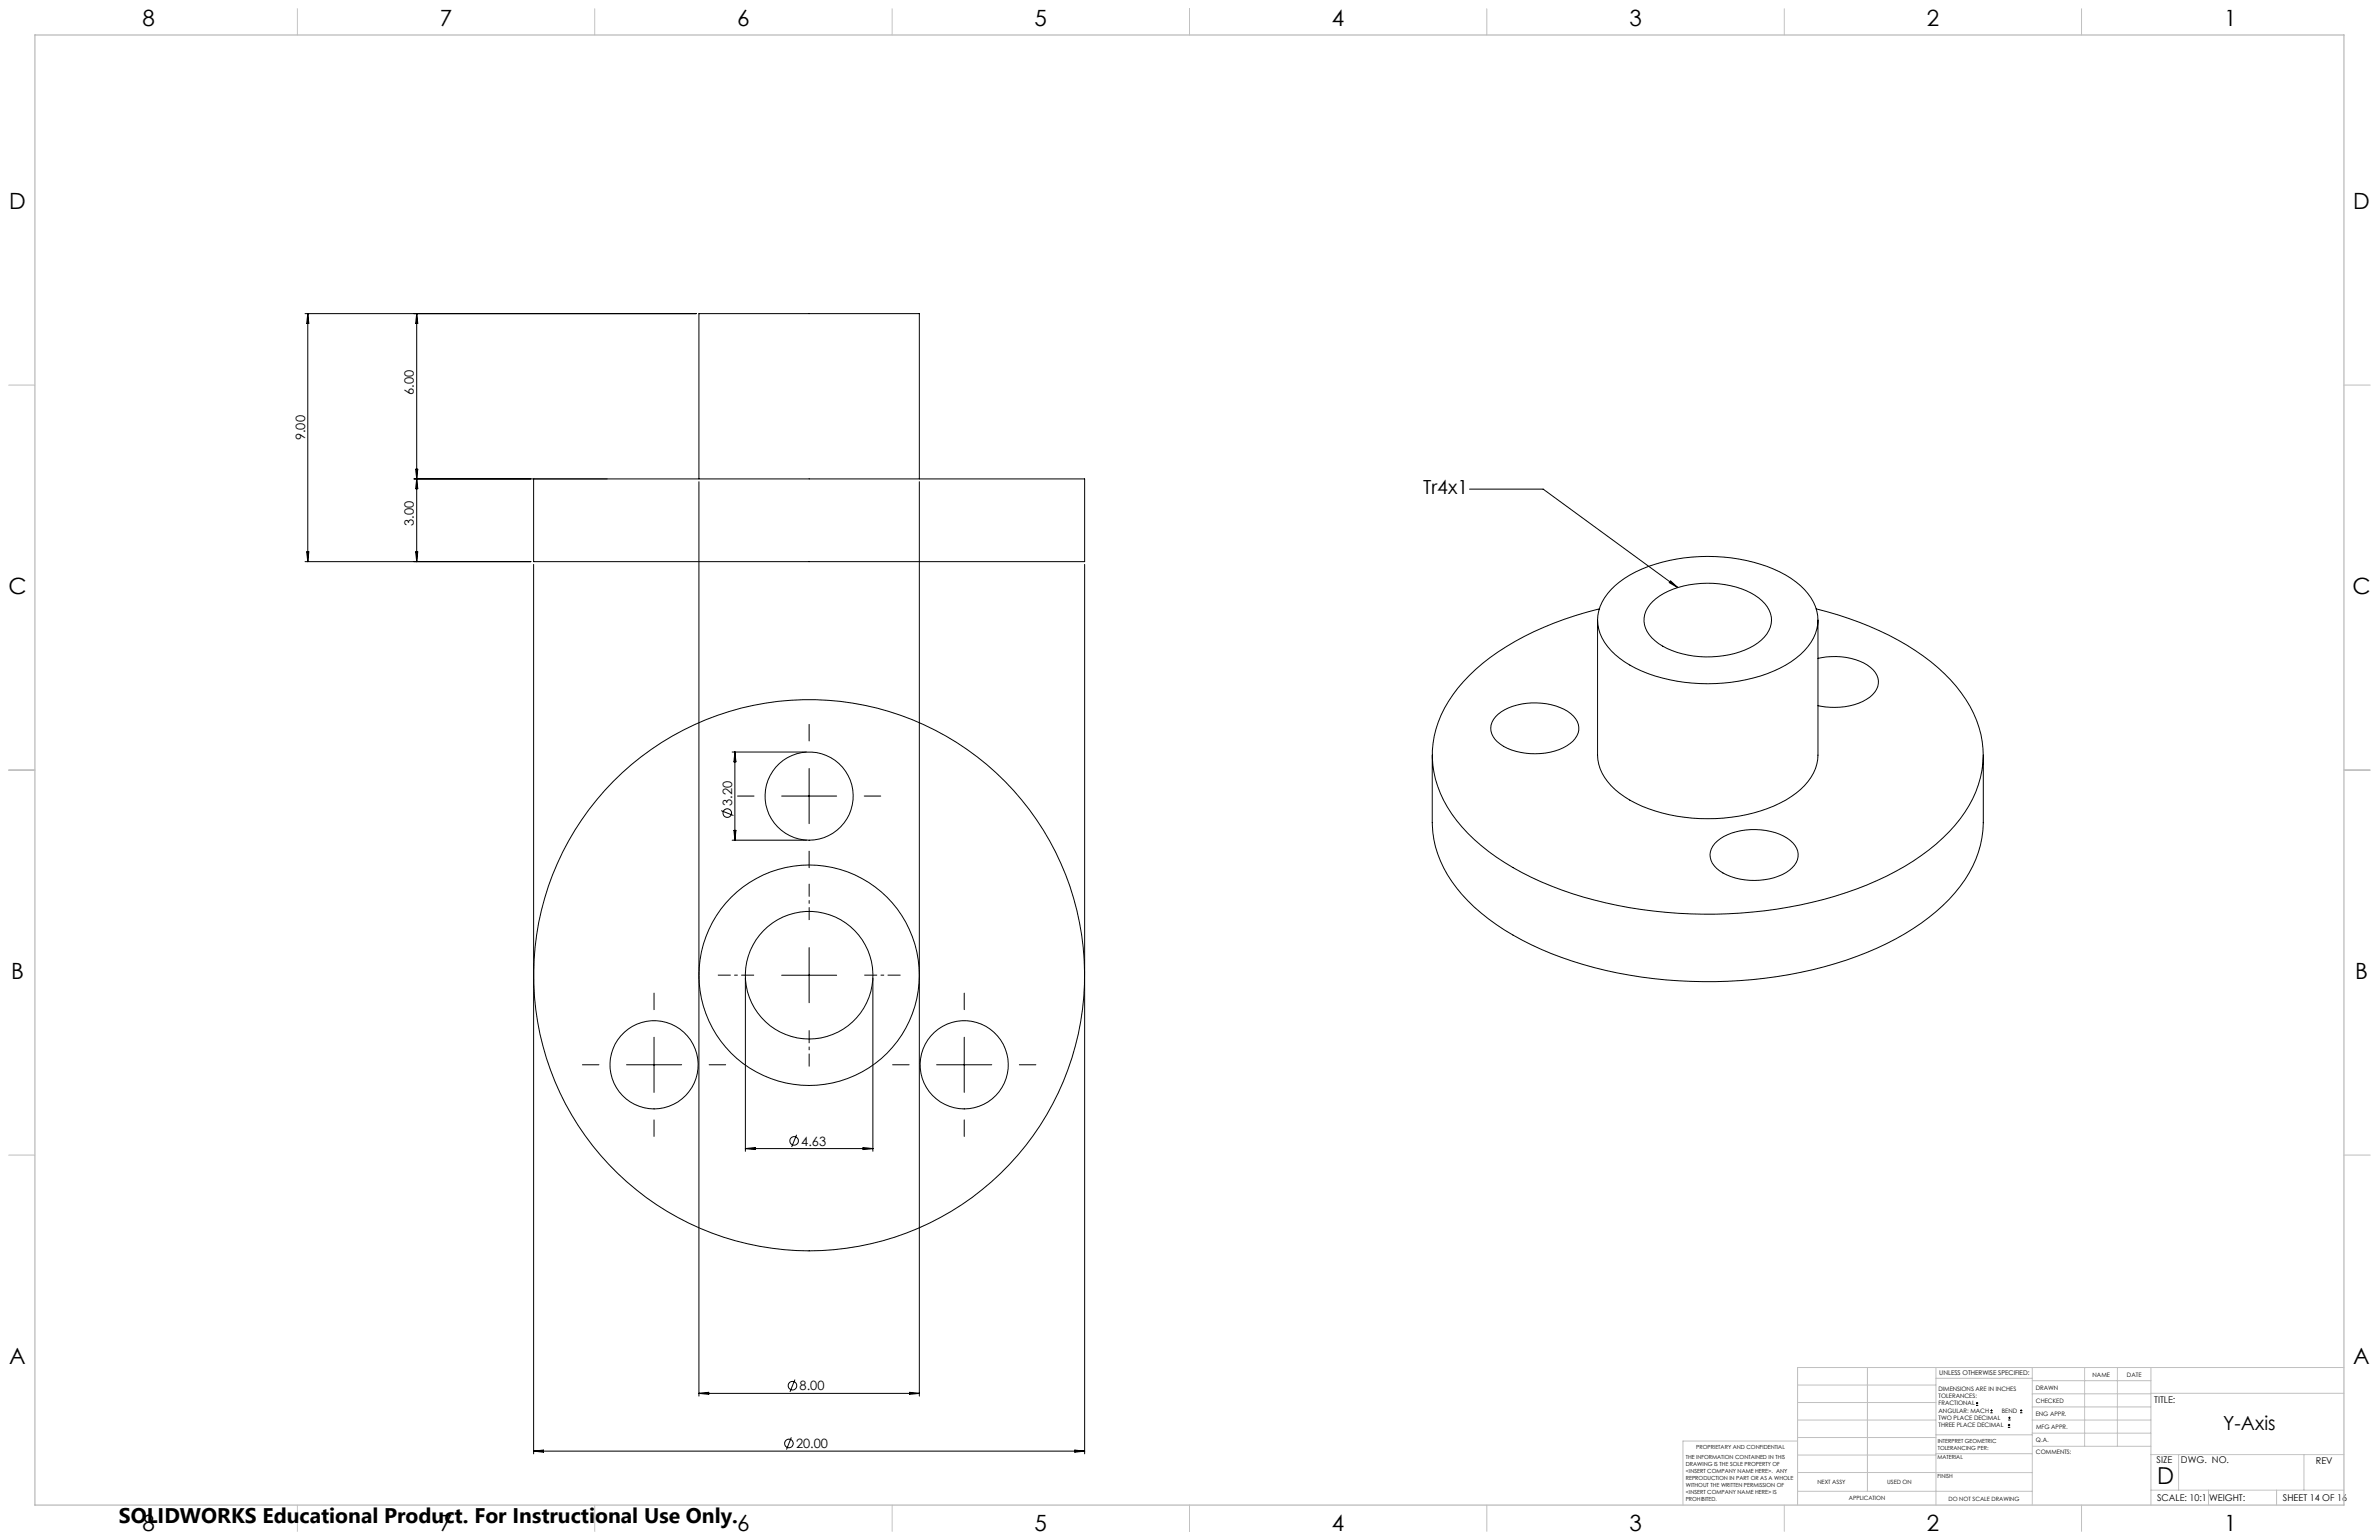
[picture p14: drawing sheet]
<svg xmlns="http://www.w3.org/2000/svg" width="864mm" height="559mm" viewBox="0 0 864 559" stroke-linecap="round" stroke-linejoin="round" font-family="sans-serif">
<defs><g id="words">
<text font-size="8.5" x="783.1" y="538.4">D</text>
<g font-size="8.1">
<text x="51.7" y="9.3">8</text>
<text x="159.7" y="9.3">7</text>
<text x="267.6" y="9.3">6</text>
<text x="375.6" y="9.3">5</text>
<text x="483.5" y="9.3">4</text>
<text x="591.5" y="9.3">3</text>
<text x="699.4" y="9.3">2</text>
<text x="807.4" y="9.3">1</text>
<text x="3.3" y="76">D</text>
<text x="854.2" y="76">D</text>
<text x="3" y="215.7">C</text>
<text x="853.9" y="215.7">C</text>
<text x="4" y="355.4">B</text>
<text x="854.9" y="355.4">B</text>
<text x="3.3" y="495.1">A</text>
<text x="854.2" y="495.1">A</text>
<text x="51.7" y="555.4">8</text>
<text x="159.7" y="555.4">7</text>
<text x="267.6" y="555.4">6</text>
<text x="375.6" y="555.4">5</text>
<text x="483.5" y="555.4">4</text>
<text x="591.5" y="555.4">3</text>
<text x="699.4" y="555.4">2</text>
<text x="807.4" y="555.4">1</text>
</g>
<text font-size="7.7" x="43.2" y="552.5">SOLIDWORKS Educational Product. For Instructional Use Only.</text>
<g font-size="7.1">
<text x="516.6" y="179.4">Tr4x1</text>
<text x="807.1" y="518.8">Y-Axis</text>
</g>
<g font-size="4.7">
<text x="150.3" y="143.3" transform="rotate(-90 150.3 143.3)">6.00</text>
<text x="110.7" y="159.7" transform="rotate(-90 110.7 159.7)">9.00</text>
<text x="150.3" y="190.8" transform="rotate(-90 150.3 190.8)">3.00</text>
<text x="265.7" y="292.4" transform="rotate(-90 265.7 292.4)">3.20</text>
<text x="290.9" y="415.7">4.63</text>
<text x="290.3" y="504.5">8.00</text>
<text x="289" y="525.5">20.00</text>
</g>
<g font-size="3.4">
<text x="782" y="508.9">TITLE:</text>
<text x="782.9" y="531">SIZE</text>
<text x="791.7" y="531">DWG. NO.</text>
<text x="840.7" y="531.1">REV</text>
<text x="783" y="544.6">SCALE: 10:1</text>
<text x="801.9" y="544.7">WEIGHT:</text>
<text x="828.7" y="544.6">SHEET 14 OF 16</text>
</g>
<text font-size="2.4" x="704" y="499.1">UNLESS OTHERWISE SPECIFIED:</text>
<g font-size="2.2">
<text x="759.6" y="499.5">NAME</text>
<text x="772.1" y="499.6">DATE</text>
<text x="703.7" y="504.7">DIMENSIONS ARE IN INCHES</text>
<text x="703.7" y="507.3">TOLERANCES:</text>
<text x="703.7" y="510">FRACTIONAL</text>
<text x="739" y="504.3">DRAWN</text>
<text x="739.1" y="509.2">CHECKED</text>
<text x="703.7" y="512.6">ANGULAR: MACH</text>
<text x="703.7" y="515.3">TWO PLACE DECIMAL</text>
<text x="726.7" y="512.6">BEND</text>
<text x="739" y="513.8">ENG APPR.</text>
<text x="703.7" y="517.9">THREE PLACE DECIMAL</text>
<text x="739.1" y="518.6">MFG APPR.</text>
<text x="739.1" y="523.3">Q.A.</text>
<text x="739.1" y="527.5">COMMENTS:</text>
</g>
<g font-size="2.1">
<text x="659.7" y="538.6">NEXT ASSY</text>
<text x="685.1" y="538.6">USED ON</text>
<text x="671.1" y="544.4">APPLICATION</text>
<text x="707.3" y="544.5">DO NOT SCALE DRAWING</text>
</g>
<g font-size="2">
<text x="615.7" y="525.8">PROPRIETARY AND CONFIDENTIAL</text>
<text x="703.4" y="523.5">INTERPRET GEOMETRIC</text>
<text x="703.4" y="526">TOLERANCING PER:</text>
<text x="612" y="529.4">THE INFORMATION CONTAINED IN THIS</text>
<text x="612" y="531.9">DRAWING IS THE SOLE PROPERTY OF</text>
<text x="703.3" y="529.6">MATERIAL</text>
<text x="612" y="534.5">&lt;INSERT COMPANY NAME HERE&gt;. ANY</text>
<text x="612" y="537">REPRODUCTION IN PART OR AS A WHOLE</text>
<text x="612" y="539.5">WITHOUT THE WRITTEN PERMISSION OF</text>
<text x="703.3" y="536.4">FINISH</text>
<text x="612" y="542">&lt;INSERT COMPANY NAME HERE&gt; IS</text>
<text x="612" y="544.6">PROHIBITED.</text>
</g>
</g></defs>
<g fill="none" stroke="#000" stroke-width=".36">
<path d="M110.7 113.8h142M111.7 113.8v90M111.7 113.8l.4 3.5h-.8zM151.3 113.8l.4 3.5h-.8zM151.3 113.8v90M150.3 173.8h70.1M150.9 170.3l.8 7h-.8l.8-7zM193.7 173.8h200v30h-200zM253.7 173.8v-60h80v60M253.7 174.8v331.8M333.7 174.8v331.8M533.4 177.5h26.8l48.9 35.7"/>
<path d="M110.7 203.8h82M111.3 200.2h.8l-.4 3.6zM150.9 200.2h.8l-.4 3.6zM193.7 204.8v322.7M393.7 204.8v322.7M584.8 213.9a40.6 40.6 0 0 1 21.2-10.5 62.5 62.5 0 0 1 42.2 5.3 21.2 21.2 0 0 1 11.6 14.6 17.2 17.2 0 0 1-7.8 15.5 53.3 53.3 0 0 1-32.1 9.3 56.7 56.7 0 0 1-30.2-8 19 19 0 0 1-9.8-15.1 16 16 0 0 1 4.9-11.1zM599.9 218.3a30.4 30.4 0 0 1 21.9-6.6 28.6 28.6 0 0 1 17.9 6.3 8.9 8.9 0 0 1-.3 14.3 32.1 32.1 0 0 1-24.6 5.8 24.2 24.2 0 0 1-16.1-7.8 8.6 8.6 0 0 1 1.2-12zM606.4 210.8l2.7 2.4-3.1-1.8zM579.9 225v49a18.9 18.9 0 0 0 9.8 15.1 56.9 56.9 0 0 0 33.1 7.9 52.9 52.9 0 0 0 29.2-9.2 18.3 18.3 0 0 0 7.9-13.8v-49M580.6 220.9a105.2 105.2 0 0 0-44.8 21.9 44.9 44.9 0 0 0-15.6 27 38.4 38.4 0 0 0 10.5 30.3 87.7 87.7 0 0 0 36.2 22.8 163.3 163.3 0 0 0 110.8-1.8 80.8 80.8 0 0 0 33.9-24 36 36 0 0 0 .4-45.6 78.1 78.1 0 0 0-33.4-24.2l-11.5-4.2-7.8-2.2M659.9 238.9a23.5 23.5 0 0 1 19.1 3.2 6.3 6.3 0 0 1-.3 10.9 24.2 24.2 0 0 1-18.8 3M265.8 272.9h26.9"/>
<path d="M266.8 272.9v32M266.8 272.9l.4 3.5h-.8zM293.7 262.9v6M293.7 278.9v20M519.9 274v24.5a40.8 40.8 0 0 0 13 28.4 95.9 95.9 0 0 0 41.8 23.1 165.1 165.1 0 0 0 99.2-2.9 85.8 85.8 0 0 0 35.7-23.1 39.3 39.3 0 0 0 10.3-25.5v-24.5M542.9 260.1a20.3 20.3 0 0 1 16.7-4.9 15.7 15.7 0 0 1 13 6.6 6.3 6.3 0 0 1-2.7 8 24.1 24.1 0 0 1-25.3 .2 6.3 6.3 0 0 1-1.7-9.9zM261.8 294.1l4.4 1.8M267.7 288.9h6M283.7 288.9h20M313.7 288.9h6M265.8 304.9h26.9M266.4 301.3h.8l-.4 3.6z"/>
<path d="M293.7 308.9v6M622.5 306a20.4 20.4 0 0 1 16.8-4.9 17.3 17.3 0 0 1 12.3 5.7 6.2 6.2 0 0 1-2 9 24.1 24.1 0 0 1-25.4 .2 6.3 6.3 0 0 1-1.7-10zM270.6 354.9v62.9M283.7 353.9h20M293.7 343.9v20M316.9 354.9v62.9M237.4 360.4v6M237.4 376.4v20M350 360.4v6M350 376.4v20M211.4 386.4h6M227.4 386.4h20"/>
<path d="M257.4 386.4h6M324 386.4h6M340 386.4h20M370 386.4h6M237.4 406.4v6M270.6 416.8h46.3M270.6 416.8l3.5-.4v.7zM289.2 411.8l-1.8 4.4M313.3 416.4l3.6 .4-3.6 .3zM350 406.4v6M253.7 505.6h80M253.7 505.6l3.6-.4v.8z"/>
<path d="M288.6 500.6l-1.8 4.4M330.2 505.2l3.5 .4-3.5 .4zM717.3 510h.8M717.3 509.1h.8M717.7 508.7v.9M722.5 512.6h.8M722.5 511.8h.8M722.9 511.4v.8M728.9 517.9h.8M728.9 517.1h.8M729 515.3h.9M729 514.5h.9"/>
<path d="M729.3 516.7v.8M729.4 514v.9M733.3 512.6h.8M733.3 511.8h.8M733.7 511.4v.8M193.7 526.6h200M193.7 526.6l3.6-.4v.7zM287.3 521.5l-1.8 4.5M390.2 526.2l3.5 .4-3.5 .3z"/>
<circle cx="264" cy="295" r="1.55"/>
<circle cx="293.7" cy="288.9" r="16"/>
<circle cx="293.7" cy="353.9" r="23.1"/>
<circle cx="293.7" cy="353.9" r="100"/>
<circle cx="293.7" cy="353.9" r="40"/>
<circle cx="237.4" cy="386.4" r="16"/>
<circle cx="350" cy="386.4" r="16"/>
<circle cx="288.3" cy="414" r="1.55"/>
<circle cx="287.7" cy="502.8" r="1.55"/>
<circle cx="286.4" cy="523.8" r="1.55"/>
</g>
<path d="M293.7 333.8v-13.1M273.7 353.8h-13.1M313.7 353.8h13.2M293.7 373.8v13.2" fill="none" stroke="#000" stroke-width=".36" stroke-dasharray="15.2 1.3 1.3 1.3" stroke-dashoffset="10.6" stroke-linecap="butt"/>
<g fill="none" stroke="#c0c0c0" stroke-width=".36">
<path d="M107.9 3.2v9.5M215.9 3.2v9.5M323.8 3.2v9.5M431.8 3.2v9.5M539.7 3.2v9.5M647.7 3.2v9.5M755.6 3.2v9.5M3.1 139.7h9.6M850.9 139.7h9.5M3.1 279.4h9.6M850.9 279.4h9.5M3.1 419.1h9.6"/>
<path d="M850.9 419.1h9.5M677.9 496.2v44.9M702.8 496.2v49.9M737.7 496.2v49.9M756.7 496.2v28.6M768.6 496.2v28.6M780.8 496.2v49.9M850.9 496.2h-198.4v49.9M652.5 515.3h50.3M652.5 508.9h50.3M652.5 502.6h50.3M702.8 500.1h34.9"/>
<path d="M737.7 510.5h43.1M737.7 505.7h43.1M737.7 501h43.1M737.7 515.3h43.1M780.8 505.6h70.1M652.5 534.3l85.2 .1M652.5 528h50.3M652.5 521.6h50.3M652.5 522.9h-41.6v23.2M702.8 527.5h35M702.8 520.6h35M737.7 520h43.1"/>
<path d="M737.8 524.8h43M780.8 527.8h70.1M790.9 527.8v12.9M836.4 527.8v12.9M107.9 546.1v9.6M215.9 546.1v9.6M323.8 546.1v9.6M431.8 546.1v9.6M539.7 546.1v9.6M647.7 546.1v9.6M652.5 541.1h85.2M755.6 546.1v9.6"/>
<path d="M780.8 540.7h70.1M801.7 540.7v5.4M826.4 540.7v5.4"/>
</g>
<path d="M12.7 12.7h838.2v533.4h-838.2z" fill="none" stroke="#c0c0c0" stroke-width=".5"/>
<path d="M606.4 210.8l2.7 2.4-3.1-1.8z" fill="#000"/>
<use href="#words"/>
</svg>
